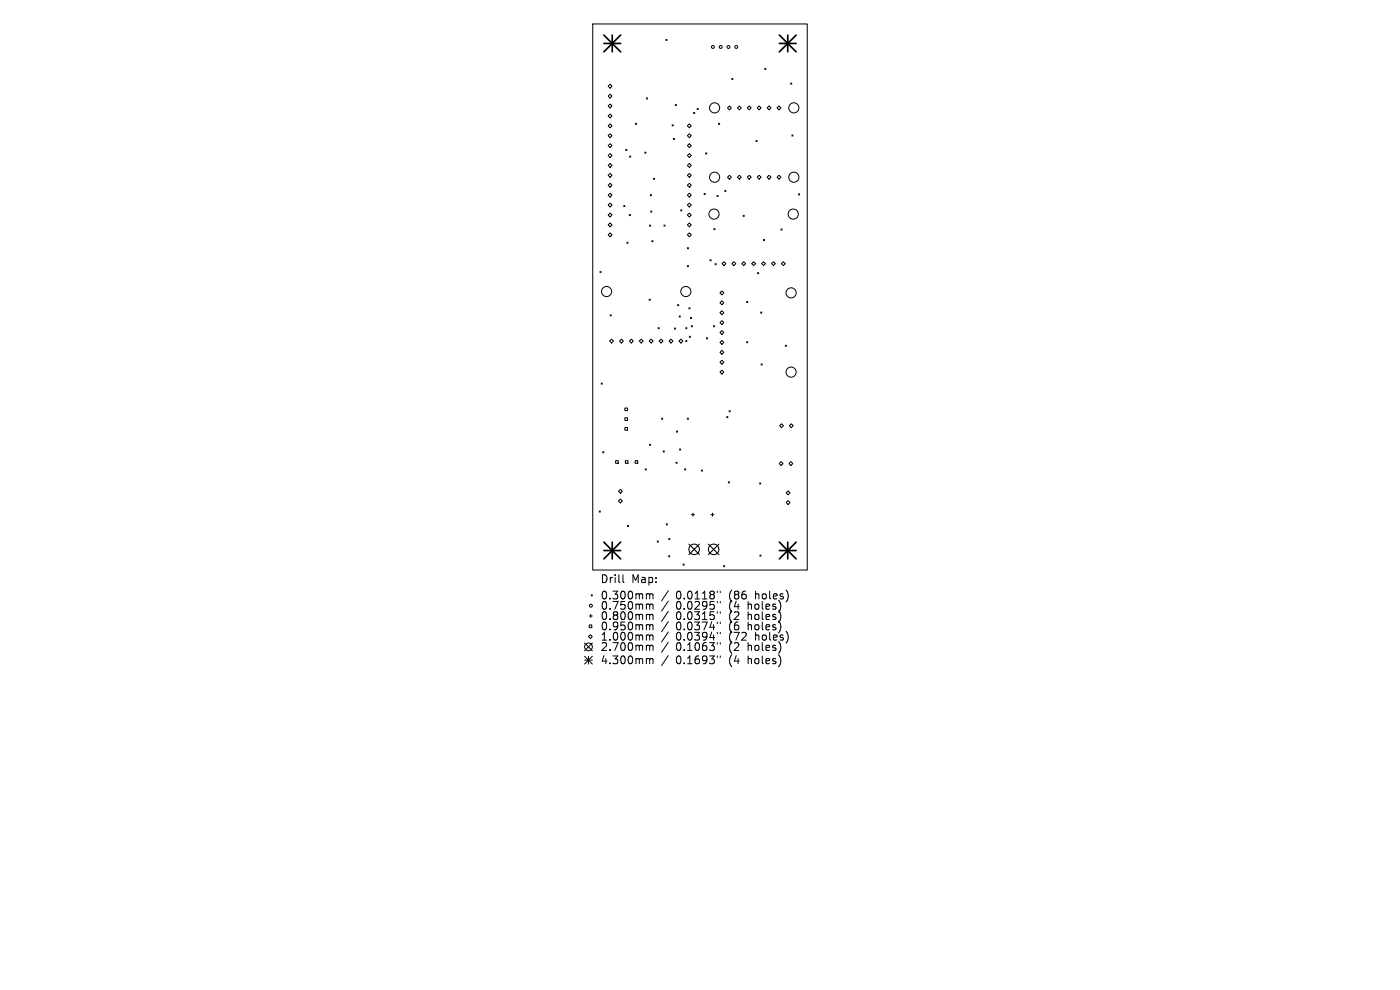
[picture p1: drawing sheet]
<svg xmlns="http://www.w3.org/2000/svg" width="297mm" height="210mm" viewBox="0 0 297 210" stroke-linecap="round" stroke-linejoin="round" font-family="sans-serif">
<defs><g id="words">
<g font-size="2.3">
<text x="127.3" y="123.9">Drill</text>
<text x="133.9" y="123.9">Map:</text>
<text x="127.3" y="127.4">0.300mm</text>
<text x="127.3" y="129.6">0.750mm</text>
<text x="127.3" y="131.7">0.800mm</text>
<text x="143.4" y="127.4">0.0118&quot;</text>
<text x="143.4" y="129.6">0.0295&quot;</text>
<text x="143.4" y="131.7">0.0315&quot;</text>
<text x="154.8" y="127.4">(86</text>
<text x="154.8" y="129.6">(4</text>
<text x="154.8" y="131.7">(2</text>
<text x="158.9" y="129.6">holes)</text>
<text x="158.9" y="131.7">holes)</text>
<text x="160.4" y="127.4">holes)</text>
<text x="127.3" y="133.9">0.950mm</text>
<text x="127.3" y="136.1">1.000mm</text>
<text x="143.4" y="133.9">0.0374&quot;</text>
<text x="143.4" y="136.1">0.0394&quot;</text>
<text x="154.8" y="133.9">(6</text>
<text x="154.8" y="136.1">(72</text>
<text x="158.9" y="133.9">holes)</text>
<text x="160.4" y="136.1">holes)</text>
<text x="127.3" y="138.3">2.700mm</text>
<text x="127.3" y="141.1">4.300mm</text>
<text x="143.4" y="138.3">0.1063&quot;</text>
<text x="143.4" y="141.1">0.1693&quot;</text>
<text x="154.8" y="138.3">(2</text>
<text x="154.8" y="141.1">(4</text>
<text x="158.9" y="138.3">holes)</text>
<text x="158.9" y="141.1">holes)</text>
</g>
</g></defs>
<g fill="none" stroke="#000" stroke-width=".21">
<path d="M125.7 5.1h45.6v115.8h-45.6zM129.4 17.9l.4 .4-.4 .4-.4-.4zM141.3 8.4l.2 .2M141.5 8.4l-.2 .2M155.2 16.6l.3 .3M155.5 16.6l-.3 .3M162.2 14.5l.3 .3M162.5 14.5l-.3 .3M167.7 17.6l.3 .3M168 17.6l-.3 .3M129 20.4l.4-.4 .4 .4-.4 .4zM129 22.5l.4-.4 .4 .4-.4 .4z"/>
<path d="M129 24.6l.4-.4 .4 .4-.4 .4zM129 30.9l.4-.4 .4 .4-.4 .4zM129 33l.4-.4 .4 .4-.4 .4zM129 35.1l.4-.4 .4 .4-.4 .4zM129.4 26.3l.4 .4-.4 .4-.4-.4zM129.4 28.4l.4 .4-.4 .4-.4-.4zM129.4 36.8l.4 .4-.4 .4-.4-.4zM129.4 38.9l.4 .4-.4 .4-.4-.4zM132.7 31.7l.3 .2M133 31.7l-.3 .2M133.6 33.1l.2 .2M133.8 33.1l-.2 .2"/>
<path d="M134.8 26.1l.3 .3M135.1 26.1l-.3 .3M136.8 32.3l.2 .2M137 32.3l-.2 .2M137.1 20.8l.3 .2M137.4 20.8l-.3 .2M138.6 37.8l.3 .3M138.9 37.8l-.3 .3M142.6 26.5l.2 .2M142.8 26.5l-.2 .2M142.8 29.4l.3 .2M143.1 29.4l-.3 .2"/>
<path d="M143.2 22.2l.3 .2M143.5 22.2l-.3 .2M145.8 30.9l.4-.4 .5 .4-.5 .4zM145.8 33l.4-.4 .5 .4-.5 .4zM145.8 35.1l.4-.4 .5 .4-.5 .4zM146.2 26.3l.5 .4-.5 .4-.4-.4zM146.2 28.4l.5 .4-.5 .4-.4-.4zM146.2 36.8l.5 .4-.5 .4-.4-.4zM146.2 38.9l.5 .4-.5 .4-.4-.4zM147.1 23.8l.3 .3M147.4 23.8l-.3 .3M147.9 23l.2 .2"/>
<path d="M148.1 23l-.2 .2M149.7 32.4l.2 .3M149.9 32.4l-.2 .3M152.4 26.1l.3 .3M152.7 26.1l-.3 .3M154.3 37.6l.4-.4 .5 .4-.5 .4zM154.7 22.5l.5 .4-.5 .4-.4-.4zM156.4 37.6l.4-.4 .5 .4-.5 .4zM156.8 22.5l.5 .4-.5 .4-.4-.4zM159 22.5l.4 .4-.4 .4-.5-.4zM159 37.2l.4 .4-.4 .4-.5-.4zM160.4 29.8l.2 .2"/>
<path d="M160.6 29.8l-.2 .2M160.6 37.6l.5-.4 .4 .4-.4 .4zM161.1 22.5l.4 .4-.4 .4-.5-.4zM162.7 37.6l.5-.4 .4 .4-.4 .4zM163.2 22.5l.4 .4-.4 .4-.5-.4zM164.8 37.6l.5-.4 .4 .4-.4 .4zM165.3 22.5l.4 .4-.4 .4-.5-.4zM168 28.6l.2 .3M168.2 28.6l-.2 .3M127.3 57.6l.2 .2M127.5 57.6l-.2 .2M129 41.4l.4-.4 .4 .4-.4 .4z"/>
<path d="M129 43.5l.4-.4 .4 .4-.4 .4zM129 47.7l.4-.4 .4 .4-.4 .4zM129.4 45.2l.4 .4-.4 .4-.4-.4zM129.4 49.4l.4 .4-.4 .4-.4-.4zM132.3 43.6l.3 .2M132.6 43.6l-.3 .2M133 51.4l.2 .2M133.2 51.4l-.2 .2M133.5 45.5l.2 .3M133.7 45.5l-.2 .3M137.8 47.7l.2 .3M138 41.3l.2 .2"/>
<path d="M138 47.7l-.2 .3M138 44.8l.3 .2M138.2 41.3l-.2 .2M138.3 44.8l-.3 .2M138.3 51l.2 .3M138.5 51l-.2 .3M140.8 47.7l.3 .3M141.1 47.7l-.3 .3M144.4 44.5l.3 .3M144.7 44.5l-.3 .3M145.8 52.5l.3 .3M145.8 56.3l.3 .3"/>
<path d="M145.8 41.4l.4-.4 .5 .4-.5 .4zM145.8 43.5l.4-.4 .5 .4-.5 .4zM145.8 47.7l.4-.4 .5 .4-.5 .4zM145.8 49.8l.4-.4 .5 .4-.5 .4zM146.1 52.5l-.3 .3M146.1 56.3l-.3 .3M146.2 45.2l.5 .4-.5 .4-.4-.4zM149.4 41l.2 .3M149.6 41l-.2 .3M150.6 55.1l.3 .2M150.9 55.1l-.3 .2M151.4 48.5l.3 .2"/>
<path d="M151.7 48.5l-.3 .2M151.7 55.9l.2 .3M151.9 55.9l-.2 .3M152.1 41.4l.2 .3M152.3 41.4l-.2 .3M153.6 55.5l.4 .4-.4 .4-.4-.4zM153.8 40.4l.2 .2M154 40.4l-.2 .2M155.3 55.9l.4-.4 .4 .4-.4 .4zM157.4 55.9l.4-.4 .4 .4-.4 .4zM157.6 45.7l.3 .2M157.9 45.7l-.3 .2"/>
<path d="M159.5 55.9l.4-.4 .4 .4-.4 .4zM160.7 57.8l.3 .3M161 57.8l-.3 .3M161.6 55.9l.4-.4 .4 .4-.4 .4zM161.9 50.8l.3 .2M162.2 50.8l-.3 .2M164.1 55.5l.4 .4-.4 .4-.4-.4zM165.7 48.6l.2 .2M165.8 55.9l.4-.4 .4 .4-.4 .4zM165.9 48.6l-.2 .2M169.4 41.1l.2 .3M169.6 41.1l-.2 .3"/>
<path d="M129.3 72.4l.4-.5 .4 .5-.4 .4zM129.4 66.8l.3 .2M129.7 66.8l-.3 .2M131.4 72.4l.4-.5 .5 .5-.5 .4zM133.5 72.4l.4-.5 .5 .5-.5 .4zM136 71.9l.5 .5-.5 .4-.4-.4zM137.7 63.5l.3 .2M137.7 72.4l.4-.5 .5 .5-.5 .4zM138 63.5l-.3 .2M139.6 69.5l.3 .2M139.9 69.5l-.3 .2M140.2 71.9l.5 .5-.5 .4-.4-.4z"/>
<path d="M141.9 72.4l.4-.5 .5 .5-.5 .4zM143.1 69.6l.2 .2M143.3 69.6l-.2 .2M143.7 64.6l.3 .3M144 64.6l-.3 .3M144 72.4l.4-.5 .5 .5-.5 .4zM144.1 67l.2 .3M144.3 67l-.2 .3M145.5 72.2l.2 .3M145.5 69.5l.2 .2M145.7 72.2l-.2 .3M145.7 69.5l-.2 .2"/>
<path d="M146.1 65.3l.3 .2M146.2 71.3l.3 .3M146.4 65.3l-.3 .2M146.5 67.3l.2 .3M146.5 71.3l-.3 .3M146.6 69.1l.3 .2M146.7 67.3l-.2 .3M146.9 69.1l-.3 .2M149.9 71.6l.2 .3M150.1 71.6l-.2 .3M151.4 69.1l.2 .2M151.6 69.1l-.2 .2"/>
<path d="M152.7 62.1l.4-.4 .5 .4-.5 .4zM152.7 64.2l.4-.4 .5 .4-.5 .4zM152.7 66.3l.4-.4 .5 .4-.5 .4zM152.7 68.4l.4-.4 .5 .4-.5 .4zM152.7 74.7l.4-.4 .5 .4-.5 .4zM152.7 76.8l.4-.4 .5 .4-.5 .5zM152.7 78.9l.4-.4 .5 .4-.5 .5zM153.1 70.1l.5 .4-.5 .4-.4-.4zM153.1 72.2l.5 .4-.5 .4-.4-.4zM158.4 64l.2 .2M158.4 72.5l.2 .2M158.6 64l-.2 .2"/>
<path d="M158.6 72.5l-.2 .2M161.4 66.2l.2 .2M161.5 77.2l.2 .2M161.6 66.2l-.2 .2M161.7 77.2l-.2 .2M166.6 73.2l.2 .3M166.8 73.2l-.2 .3M127.5 81.2l.3 .3M127.8 81.2l-.3 .3M127.9 95.8l.2 .3M128.1 95.8l-.2 .3M130.6 97.7h.6v.6h-.6z"/>
<path d="M132.6 86.6h.5v.5h-.5zM132.6 88.6h.5v.6h-.5zM132.6 90.7h.5v.5h-.5zM132.7 97.7h.5v.6h-.5zM134.7 97.7h.6v.6h-.6zM136.9 99.5l.2 .2M137.1 99.5l-.2 .2M137.8 94.2l.2 .3M138 94.2l-.2 .3M140.4 88.7l.2 .2M140.6 88.7l-.2 .2M140.7 95.6l.2 .3"/>
<path d="M140.9 95.6l-.2 .3M143.4 98l.3 .3M143.5 91.4l.2 .3M143.7 98l-.3 .3M143.7 91.4l-.2 .3M144.2 95.2l.2 .3M144.4 95.2l-.2 .3M145.2 99.5l.3 .2M145.5 99.5l-.3 .2M145.8 88.7l.3 .2M146.1 88.7l-.3 .2M148.8 99.7l.2 .2"/>
<path d="M149 99.7l-.2 .2M154.2 88.4l.2 .2M154.4 88.4l-.2 .2M154.7 87.1l.2 .3M154.9 87.1l-.2 .3M165.3 98.3l.4-.4 .4 .4-.4 .4zM165.4 90.3l.4-.4 .4 .4-.4 .4zM167.4 98.3l.4-.4 .4 .4-.4 .4zM167.9 89.9l.4 .4-.4 .4-.5-.4zM127.1 108.4l.3 .2M127.4 108.4l-.3 .2M131.2 106.3l.4-.4 .4 .4-.4 .4z"/>
<path d="M131.6 103.8l.4 .4-.4 .4-.4-.4zM133.1 111.5l.2 .2M133.3 111.5l-.2 .2M139.4 114.8l.3 .2M139.7 114.8l-.3 .2M141.3 111.1l.3 .3M141.6 111.1l-.3 .3M141.8 117.9l.3 .2M141.9 114.2l.2 .2M142.1 117.9l-.3 .2M142.1 114.2l-.2 .2M144.9 119.6l.3 .3"/>
<path d="M145.2 119.6l-.3 .3M146.7 109.2h.6M147 108.8v.7M150.8 109.2h.7M151.2 108.8v.7M153.5 120l.3 .2M153.8 120l-.3 .2M154.5 102.2l.3 .3M154.8 102.2l-.3 .3M161.1 102.4l.3 .3M161.2 117.7l.3 .3M161.4 102.4l-.3 .3"/>
<path d="M161.5 117.7l-.3 .3M167.2 104.1l.4 .4-.4 .5-.4-.5zM167.2 106.2l.4 .4-.4 .4-.4-.4zM124 136.4l1.7 1.6M124 139.2l1.7 1.7M124.8 135l.5-.4 .4 .4-.4 .5zM124.8 139.2v1.7M125 132.6h.5v.5h-.5zM125 130.7h.7M125.3 130.3v.7M125.4 126.2l.3 .2M125.7 126.2l-.3 .2"/>
<path d="M125.7 136.4l-1.7 1.6M125.7 139.2l-1.7 1.7M132.2 121.9v1.4l.2 .3M137.4 126l.4 .2M137.4 128.1l.4 .3M137.4 130.3l.4 .3M137.4 132.5l.4 .2M137.4 134.7l.4 .2M137.4 136.9l.4 .2M137.4 139.7l.4 .2M137.8 126.2l.3-.2h.4v1.1M137.8 126.2v.9"/>
<path d="M137.8 128.4v.8M137.8 130.6v.8M137.8 132.7v.9M137.8 134.9v.9M137.8 137.1v.9M137.8 139.9v.9M137.8 128.4l.3-.3 .4 .1v1M137.8 130.6l.3-.3 .4 .1v1M137.8 132.7l.3-.2 .4 .1v1M137.8 134.9l.3-.2 .4 .1v1M137.8 137.1l.3-.2 .4 .1v1M137.8 139.9l.3-.2 .4 .1v1"/>
<path d="M141.8 125.3l-1.4 2.2M141.8 127.5l-1.4 2.1M141.8 129.7l-1.4 2.1M141.8 131.9l-1.4 2.1M141.8 134.1l-1.4 2.1M141.8 136.2l-1.4 2.2M141.8 139.1l-1.4 2.1M152.2 125.4v.3M152.2 127.6v.3M152.2 129.8v.3M152.2 132v.3M152.2 134.1v.4"/>
<path d="M152.2 136.3v.3M152.2 139.1v.4M152.8 125.4v.3M152.8 127.6v.3M152.8 129.8v.3M152.8 132v.3M152.8 134.1v.4M152.8 136.3v.3M152.8 139.1v.4M124 140h1.7"/>
<circle cx="151.2" cy="10" r=".31"/>
<circle cx="152.9" cy="10" r=".31"/>
<circle cx="154.5" cy="10" r=".31"/>
<circle cx="156.2" cy="10" r=".31"/>
<circle cx="151.6" cy="37.6" r="1.08"/>
<circle cx="151.6" cy="22.9" r="1.08"/>
<circle cx="168.4" cy="37.6" r="1.08"/>
<circle cx="168.4" cy="22.9" r="1.08"/>
<circle cx="151.5" cy="45.4" r="1.08"/>
<circle cx="168.3" cy="45.4" r="1.08"/>
<circle cx="128.7" cy="61.8" r="1.08"/>
<circle cx="145.5" cy="61.8" r="1.08"/>
<circle cx="167.8" cy="78.9" r="1.08"/>
<circle cx="167.8" cy="62.1" r="1.08"/>
<circle cx="124.8" cy="137.2" r=".83"/>
<circle cx="125.4" cy="128.5" r=".31"/>
</g>
<g fill="none" stroke="#000" stroke-width=".22">
<path d="M146.1 115.4l2.3 2.3M148.4 115.4l-2.3 2.3M150.3 115.4l2.2 2.3M152.5 115.4l-2.2 2.3"/>
<circle cx="147.3" cy="116.5" r="1.12"/>
<circle cx="151.4" cy="116.5" r="1.12"/>
</g>
<g fill="none" stroke="#000" stroke-width=".36">
<path d="M128.1 7.4l3.6 3.6M128.1 9.2h3.6M129.9 7.4v3.6M131.7 7.4l-3.6 3.6M165.3 9.2h3.6M165.3 7.4l3.6 3.6M167.1 7.4v3.6M168.9 7.4l-3.6 3.6M128.1 115l3.6 3.6M128.1 116.8h3.6M129.9 115v3.6M131.7 115l-3.6 3.6"/>
<path d="M165.3 116.8h3.6M165.3 115l3.6 3.6M167.1 115v3.6M168.9 115l-3.6 3.6"/>
</g>
<use href="#words"/>
</svg>
